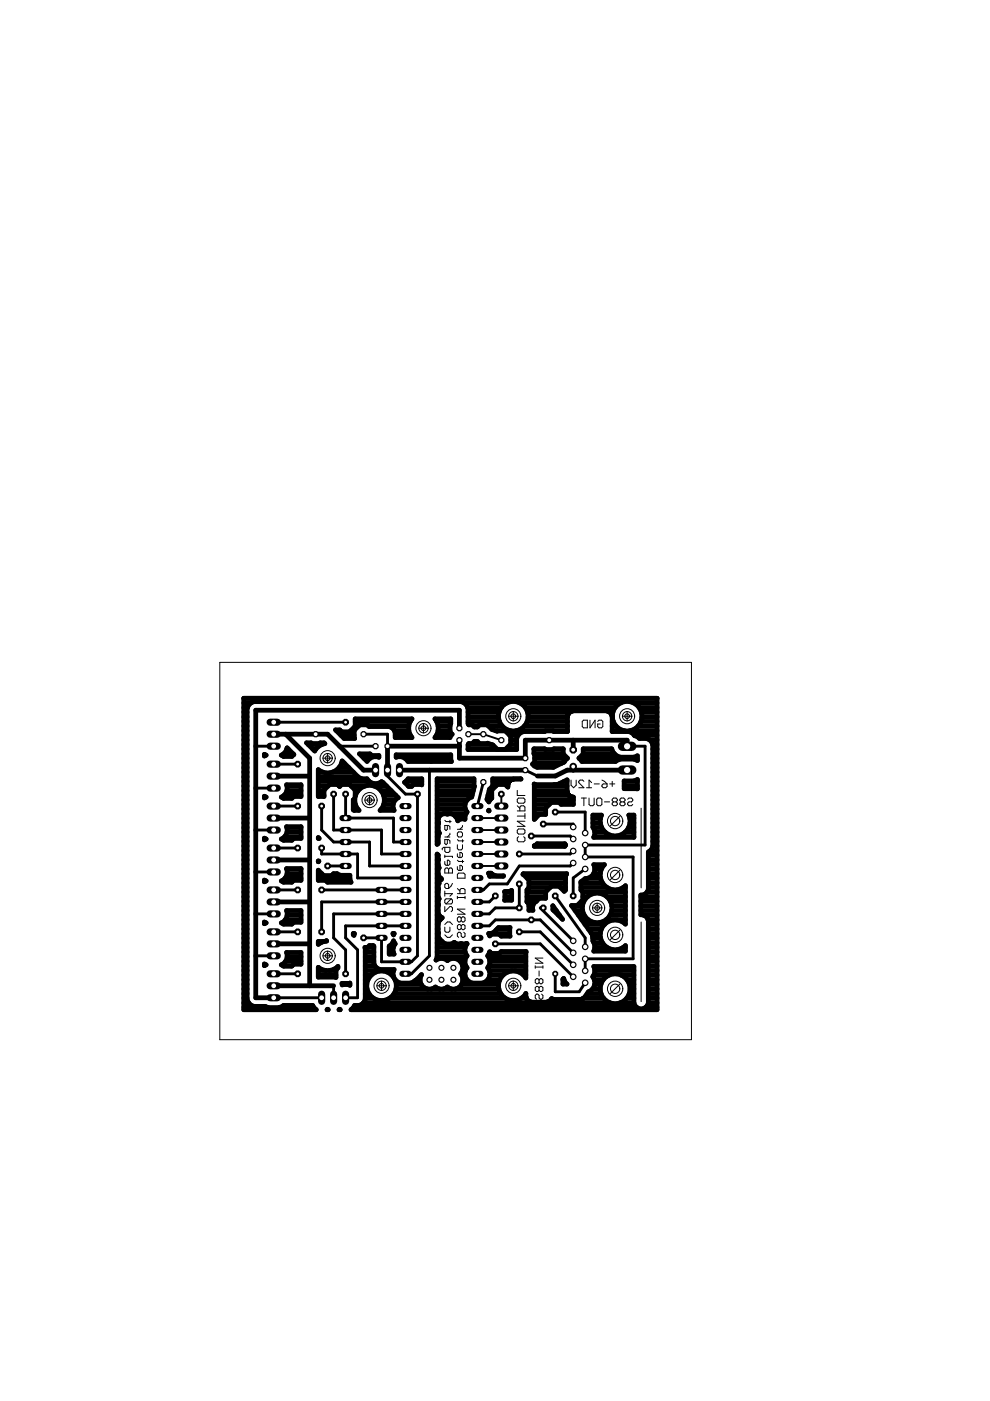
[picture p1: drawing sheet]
<svg xmlns="http://www.w3.org/2000/svg" width="210mm" height="297mm" viewBox="0 0 210 297" stroke-linecap="round" stroke-linejoin="round" font-family="sans-serif">
<g fill="none" stroke="#000" stroke-width=".21">
<path d="M46.6 140.4h100v80h-100zM69.5 159.7v2.1M88.8 154.4h2M89.8 153.4v2M107.8 151.9h2.1M108.8 150.8v2.1M123.7 152.7h.8v1.6h-.8l-.3-.3v-1zM125.1 152.7v1.6l1.1-1.6v1.6M126.7 153l.3-.3h.5l.3 .3v1l-.3 .3h-.5l-.3-.3v-.5h.6M131.9 151.9h2.1M133 150.8v2.1M68.4 160.7h2.1"/>
<path d="M77.3 169.6h2.1M78.4 168.6v2.1M94.3 179.7v.8l.3 .2h.5l.3-.2v-.8h-1.4l-.2 .2v.3M94.3 177.5h1.1M94.3 173.9l.3 .3h1.1M94.8 175v.8l-.2 .3-.3-.3v-.8h.8l.3 .3v.5M94.8 178v.8l-.2 .3-.3-.3v-.8h.8l.3 .3v.5M95.4 173.9v.6M95.4 176.6v.3l-.6 .6M97 179.1v.8l.2 .3h.6l.3-.3v-.8M97 178l.2 .3h1.1M97 175.8h1.1"/>
<path d="M97.2 176.4h.6l.3 .2v.6l-.3 .3h-.6l-.2-.3v-.6zM98.1 175v.3l-.6 .5M98.1 178v.6M109.7 169.5l.2-.3h1.1l.3 .3v.5l-.3 .3h-1.1l-.2-.3zM109.7 171.9h1.6v-.8l-.3-.3h-.5l-.3 .3v.8M109.7 167.6v1.1h1.6M109.7 173h1.6M109.7 170.8l.5 .6M109.9 177.4l-.2 .3v.5l.2 .3h1.1l.3-.3v-.5l-.3-.3M109.9 175.8h1.1l.3 .2v.6l-.3 .2h-1.1l-.2-.2v-.6zM111.3 172.5v1.1M111.3 174.1h-1.6l1.6 1.1h-1.6"/>
<path d="M121.1 165.4v1.1l.5 .5 .6-.5v-1.1M123.3 169.2h1M123.8 169.2v1.6M123.8 165.7l-.3-.3h-.5l-.3 .3v.2l1.1 1.1h-1.1M124.4 167h1M124.9 169.2v1.4l.3 .2h.5l.3-.2v-1.4M125.4 165.9l-.5-.5v1.6M126 166.2h1.1M126.5 169.5l.3-.3h.5l.3 .3v1.1l-.3 .2h-.5l-.3-.2zM127.6 165.4l.6 .3 .5 .5M127.9 166.2h.8v.5l-.3 .3h-.5l-.3-.3v-.2zM128.2 170h1"/>
<path d="M129.3 166.2h1M129.8 165.7v1M130.1 170l-.3-.3v-.2l.3-.3h.5l.3 .3v.2l-.3 .3M130.1 170l-.3 .3v.3l.3 .2h.5l.3-.2v-.3l-.3-.3M130.1 170h.5M131.4 173.1l-2 2M131.7 170l-.3-.3v-.2l.3-.3h.5l.3 .3v.2l-.3 .3M131.7 170h.5M131.7 170l-.3 .3v.3l.3 .2h.5l.3-.2v-.3l-.3-.3M133.1 169.5l.2-.3h.6l.3 .3v.2l-.3 .3h-.6l-.2 .3v.3l.2 .2h.6l.3-.2M135.9 171.3v16.9M94.3 198.2l.5 .5h.6l.5-.5"/>
<path d="M94.3 196l.5-.5h.6l.5 .5M94.3 196.6v.8l.3 .3h.5l.3-.3v-.8M94.3 187.6l.3-.3h.2l.3 .3v.8h-.5l-.3-.3zM94.3 184.3l.3-.3h.2l.3 .3 .3-.3h.3l.2 .3v.8h-1.6zM94.3 182.7v.5l.3 .3h.5l.3-.3v-.5l-.3-.3h-.3v1.1M94.3 181.3v.5M94.3 188.9v1.1M94.3 192.2v1.1l1.1-1.1h.3l.2 .3v.5l-.2 .3M94.3 181.6h1.6v.2M94.3 189.5h1.6l-.5 .5M95.1 184.3v.8M95.7 190.6h-1.1l-.3 .2v.6l.3 .3"/>
<path d="M95.7 190.6l.2 .2v.6l-.2 .3h-1.1M95.7 190.6l-1.1 1.1M95.9 187.3l-.2 .5-.6 .6M97 189.5h1.6v-.8l-.3-.3h-.5l-.3 .3v.8M97 181v.6l.2 .2h.6l.3-.2v-.6l-.3-.3h-.3v1.1M97 183.7v.6l.2 .3h.6l.3-.3v-.6l-.3-.2h-.3v1.1M97 190v.6M97 190.3h1.6M97 188.4l.5 .5M97 182.4l.2 .2h1.1M97.2 185.1h1.1l.3 .3v.8h-1.6v-.8zM97.8 194.7l.3-.3h.2l.3 .3v.5l-.3 .3h-.2l-.3-.3"/>
<path d="M97.8 196.3l.3-.3h.2l.3 .3v.5l-.3 .3h-.2l-.3-.3M97.8 194.7v.5M97.8 196.3v.5M97.8 194.7l-.3-.3h-.3l-.2 .3v.5l.2 .3h.3l.3-.3M97.8 196.3l-.3-.3h-.3l-.2 .3v.5l.2 .3h.3l.3-.3M98.1 182.4v.5M98.3 197.7l.3 .2v.6l-.3 .2h-.2l-.3-.2v-.6l-.3-.2h-.3l-.2 .2v.6l.2 .2M98.6 190v.6M98.6 192.7h-1.6l1.6 1.1h-1.6M125.6 192.5h2M126.6 191.5v2M131.4 197.2l-2 2"/>
<path d="M131.4 184.5l-2 2M135.9 195.5v16.9M68.4 202.7h2.1M69.5 201.6v2.1M79.9 209h2M80.9 208v2M107.8 209h2.1M108.8 208v2M113.5 204.8v.5M113.5 205h1.6M114.3 209.4l-.3-.3h-.2l-.3 .3v.5l.3 .3h.2l.3-.3M114.3 207.8l-.3-.3h-.2l-.3 .3v.5l.3 .3h.2l.3-.3"/>
<path d="M114.3 207.8l.3-.3h.2l.3 .3v.5l-.3 .3h-.2l-.3-.3M114.3 209.4l.3-.3h.2l.3 .3v.5l-.3 .3h-.2l-.3-.3M114.3 205.9v1M114.3 207.8v.5M114.3 209.4v.5M114.8 210.8l.3 .2v.6l-.3 .3h-.2l-.3-.3v-.6l-.3-.2h-.2l-.3 .2v.6l.3 .3M115.1 204.8v.5M115.1 203.1h-1.6l1.6 1.1h-1.6M131.4 208.6l-2 2.1"/>
<circle cx="89.8" cy="154.4" r="1.6"/>
<circle cx="89.8" cy="154.4" r=".5"/>
<circle cx="89.8" cy="154.4" r=".99"/>
<circle cx="108.8" cy="151.9" r="1.6"/>
<circle cx="108.8" cy="151.9" r=".5"/>
<circle cx="108.8" cy="151.9" r=".99"/>
<circle cx="133" cy="151.9" r="1.6"/>
<circle cx="133" cy="151.9" r=".5"/>
<circle cx="133" cy="151.9" r=".99"/>
<circle cx="69.5" cy="160.7" r="1.6"/>
<circle cx="69.5" cy="160.7" r=".5"/>
<circle cx="69.5" cy="160.7" r=".99"/>
<circle cx="78.4" cy="169.6" r="1.6"/>
<circle cx="78.4" cy="169.6" r=".5"/>
<circle cx="78.4" cy="169.6" r=".99"/>
<circle cx="130.4" cy="174.1" r="1.63"/>
<circle cx="130.4" cy="174.1" r=".99"/>
<circle cx="126.6" cy="192.5" r="1.6"/>
<circle cx="126.6" cy="192.5" r=".5"/>
<circle cx="126.6" cy="192.5" r=".99"/>
<circle cx="130.4" cy="198.2" r="1.63"/>
<circle cx="130.4" cy="185.5" r="1.63"/>
<circle cx="130.4" cy="198.2" r=".99"/>
<circle cx="130.4" cy="185.5" r=".99"/>
<circle cx="69.5" cy="202.7" r="1.6"/>
<circle cx="69.5" cy="202.7" r=".5"/>
<circle cx="69.5" cy="202.7" r=".99"/>
<circle cx="80.9" cy="209" r="1.6"/>
<circle cx="80.9" cy="209" r=".5"/>
<circle cx="80.9" cy="209" r=".99"/>
<circle cx="108.8" cy="209" r="1.6"/>
<circle cx="108.8" cy="209" r=".5"/>
<circle cx="108.8" cy="209" r=".99"/>
<circle cx="130.4" cy="209.6" r="1.63"/>
<circle cx="130.4" cy="209.6" r=".99"/>
</g>
<g fill="none" stroke="#000" stroke-width="1.3">
<path d="M72.6 178.5h1.3M72.6 173.4h1.3M72.6 176h1.3M85.3 178.5h1.3M85.3 170.9h1.3M85.3 173.4h1.3M85.3 176h1.3M100.6 178.5h1.3M100.6 170.9h1.3M100.6 173.4h1.3M100.6 176h1.3M72.6 183.6h1.3"/>
<path d="M72.6 181.1h1.3M80.2 198.8h1.4M80.2 196.3h1.4M80.2 193.8h1.4M80.2 191.2h1.4M80.2 188.7h1.4M85.3 198.8h1.3M85.3 196.3h1.3M85.3 193.8h1.3M85.3 191.2h1.3M85.3 188.7h1.3M85.3 186.1h1.3"/>
<path d="M85.3 183.6h1.3M85.3 181.1h1.3M100.6 198.8h1.3M100.6 196.3h1.3M100.6 193.8h1.3M100.6 191.2h1.3M100.6 188.7h1.3M100.6 186.1h1.3M100.6 183.6h1.3M100.6 181.1h1.3M85.3 206.5h1.3M85.3 203.9h1.3"/>
<path d="M85.3 201.4h1.3M100.6 206.5h1.3M100.6 203.9h1.3M100.6 201.4h1.3"/>
</g>
<g fill="#000">
<circle cx="66.9" cy="155.7" r=".71"/>
<circle cx="73.3" cy="153.1" r=".77"/>
<circle cx="77.1" cy="155.7" r=".71"/>
<circle cx="79.6" cy="158.2" r=".71"/>
<circle cx="82.2" cy="158.2" r=".71"/>
<circle cx="97.4" cy="154.4" r=".71"/>
<circle cx="97.4" cy="156.9" r=".71"/>
<circle cx="99.3" cy="155.7" r=".71"/>
<circle cx="102.5" cy="155.7" r=".71"/>
<circle cx="106.3" cy="156.9" r=".71"/>
<circle cx="116.5" cy="156.9" r=".71"/>
<circle cx="121.5" cy="159" r=".87"/>
<circle cx="63.1" cy="162" r=".77"/>
<circle cx="63.1" cy="179.8" r=".77"/>
<circle cx="63.1" cy="170.9" r=".77"/>
<circle cx="68.2" cy="170.9" r=".77"/>
<circle cx="68.2" cy="179.8" r=".77"/>
<circle cx="70.7" cy="168.4" r=".77"/>
<circle cx="73.3" cy="168.4" r=".77"/>
<circle cx="88.5" cy="168.4" r=".77"/>
<circle cx="102.5" cy="165.8" r=".71"/>
<circle cx="106.3" cy="168.4" r=".77"/>
<circle cx="111.4" cy="160.7" r=".71"/>
<circle cx="111.4" cy="163.3" r=".71"/>
<circle cx="112.6" cy="177.3" r=".77"/>
<circle cx="115.2" cy="174.7" r=".77"/>
<circle cx="117.7" cy="172.2" r=".77"/>
<circle cx="121.5" cy="162.5" r=".8"/>
<circle cx="121.5" cy="175.3" r=".7"/>
<circle cx="121.5" cy="177.9" r=".7"/>
<circle cx="124.1" cy="176.6" r=".7"/>
<circle cx="124.1" cy="179.2" r=".7"/>
<circle cx="63.1" cy="197.6" r=".77"/>
<circle cx="63.1" cy="188.7" r=".77"/>
<circle cx="68.2" cy="197.6" r=".77"/>
<circle cx="68.2" cy="188.7" r=".77"/>
<circle cx="69.5" cy="183.6" r=".77"/>
<circle cx="77.1" cy="198.8" r=".77"/>
<circle cx="92.9" cy="187.3" r=".51"/>
<circle cx="92.9" cy="190.6" r=".51"/>
<circle cx="92.9" cy="184" r=".51"/>
<circle cx="93.4" cy="186.5" r=".51"/>
<circle cx="105" cy="190" r=".77"/>
<circle cx="110.1" cy="181.1" r=".77"/>
<circle cx="110.1" cy="197.6" r=".77"/>
<circle cx="110.1" cy="187.4" r=".77"/>
<circle cx="110.1" cy="192.5" r=".77"/>
<circle cx="112.6" cy="195" r=".77"/>
<circle cx="115.2" cy="192.5" r=".77"/>
<circle cx="117.7" cy="190" r=".77"/>
<circle cx="121.5" cy="190" r=".77"/>
<circle cx="121.5" cy="183" r=".7"/>
<circle cx="121.5" cy="180.4" r=".7"/>
<circle cx="121.5" cy="199.5" r=".7"/>
<circle cx="124.1" cy="184.2" r=".7"/>
<circle cx="124.1" cy="181.7" r=".7"/>
<circle cx="63.1" cy="206.5" r=".77"/>
<circle cx="73.3" cy="206.5" r=".77"/>
<circle cx="91.1" cy="205.2" r=".65"/>
<circle cx="91.1" cy="207.7" r=".65"/>
<circle cx="93.6" cy="205.2" r=".65"/>
<circle cx="93.6" cy="207.7" r=".65"/>
<circle cx="96.1" cy="207.7" r=".65"/>
<circle cx="96.1" cy="205.2" r=".65"/>
<circle cx="97.8" cy="200.1" r=".51"/>
<circle cx="105" cy="200.1" r=".77"/>
<circle cx="117.7" cy="206.5" r=".69"/>
<circle cx="121.5" cy="207.1" r=".7"/>
<circle cx="121.5" cy="204.6" r=".7"/>
<circle cx="121.5" cy="202" r=".7"/>
<circle cx="124.1" cy="205.8" r=".7"/>
<circle cx="124.1" cy="208.4" r=".7"/>
<circle cx="124.1" cy="200.7" r=".7"/>
<circle cx="124.1" cy="203.3" r=".7"/>
</g>
<g fill="none" stroke="#000" stroke-width="1.5">
<path d="M57.3 153.1h1.5M57.3 155.7h1.5M57.3 158.2h1.5M57.3 162h1.5M57.3 164.6h1.5M57.3 167.1h1.5M57.3 170.9h1.5M57.3 173.4h1.5M57.3 176h1.5M57.3 179.8h1.5M79.6 162.5v1.5M82.2 162.5v1.5"/>
<path d="M84.7 162.5v1.5M105.5 170.9h1.6M105.5 173.4h1.6M105.5 176h1.6M105.5 178.5h1.6M57.3 182.3h1.5M57.3 184.9h1.5M57.3 188.7h1.5M57.3 191.2h1.5M57.3 193.8h1.5M57.3 197.6h1.5M105.5 181.1h1.6"/>
<path d="M105.5 183.6h1.6M57.3 200.1h1.5M57.3 202.7h1.5M57.3 206.5h1.5M57.3 209h1.5M57.3 211.5h1.5M68.2 210.8v1.5M70.7 210.8v1.5M73.3 210.8v1.5"/>
</g>
<path d="M132 158.2h2M132 163.3h2" fill="none" stroke="#000" stroke-width="2"/>
<g fill="none" stroke="#000" stroke-width=".61">
<path d="M54.2 158.2h3.8M58 153.1h15.3M72 158.2h7.6M77.1 155.7h5.1v2.5M133 158.2h3.8v21h-12.7v2.5h10.1v21.6h-10.1v2.5M54.2 176h3.8M54.2 167.1h3.8M58 162h5.1M58 170.9h5.1M58 179.8h5.1M68.2 170.9v5.1l2.5 2.5h7.7v5.1h7.6M68.2 179.8v1.3h7.6v5h10.2"/>
<path d="M70.7 168.4v7.6h10.2v5.1h5.1M73.3 168.4v5h10.1v5.1h2.6M82.2 163.3v1.3l3.8 3.8h2.5v34.3l-1.3 1.2h-6.3v-5.1h-3.8M91.1 163.3v39.4l-3.9 3.8h-1.2M102.5 165.8l-1.3 5.1M111.4 163.3l2.5 1.2M112.6 177.3h8.3l.6 .6M115.2 174.7h6.3v.6M117.7 172.2h6.4v4.4M54.2 193.8h3.8M54.2 184.9h3.8M58 188.7h5.1"/>
<path d="M58 191.2h5.1M58 197.6h5.1M68.2 188.7h17.8M69.5 183.6h3.8M86 196.3h-12.7v2.5l2.5 2.6v10.1h-2.5M86 193.8h-15.3v5l2.6 2.6v5.1M86 191.2h-17.8v6.4M101.2 196.3h2.6l1.2-1.3h9.5l7 7M105 190l-1.2 1.2h-2.6M110.1 197.6h4.4l7 7M110.1 187.4v5.1h-5.1l-1.2 1.3h-2.6M115.2 192.5h-.7l7 7"/>
<path d="M117.7 190l6.4 8.8v1.9M121.5 180.4l-.6 .7h-10.8M121.5 183l-.6 .6h-10.8l-2.5 3.8h-3.8l-1.3 1.3h-1.3M124.1 184.2l-2.6 1.9v3.9M54.2 202.7h3.8M58 206.5h5.1M58 211.5h10.2M70.7 209v2.5M105 200.1h9.5l7 7M117.7 206.5v3.8h5.1l1.3-1.9"/>
</g>
<g fill="none" stroke="#000" stroke-width="1">
<path d="M51.7 159.8h.7M51.7 154.9h.7M51.7 158.8h.7M51.7 157.8h.7M51.7 156.9h.7M51.7 155.9h.7M51.7 153.9h.7M51.7 153h.7M51.7 152h.7M51.7 151h.7M51.7 150h.8M51.7 149h1.5"/>
<path d="M53.2 149l.7-.2h43.9l.6 .2M53.2 149l-.5 .5-.3 .7v61.7l.3 .7M56.1 159.9l.3 .2-.3 .2zM58 155.7h11.5l7.6 7.6h2.5M60.1 159.8h2M60.6 155.7l5.1 5v48.3M60.8 158.8h.4M60.9 158.6l1.4 1.4-.4 .4h-1.8l-.5-.3a1.94 1.94 0 0 0 1.3-1.5zM62.3 160h.1M65 157.5h1l.1 .1 2.6-.1 .2 .2a2.93 2.93 0 0 0-2.2 1.5zM65.3 157.8h2.9M66.3 158.8h.7"/>
<path d="M71.1 154.8h.9l.4 .4h1.7l1.2-1.2v-1.6h12a3.1 3.1 0 0 0 0 4h-3.5a1.81 1.81 0 0 0-1.3-2.4h-4.2l-.4-.3h-1.6l-1.2 1.1 .1 1.8h-2.2zM71.3 154.9h.9M72.3 155.9h2.8M74.4 154.9h.7M75.3 153.9h.7M75.3 153h11.7M76.2 159.8h2.2l.4 .4h1.5v.4a2 2 0 0 0-2.5 .8zM78.2 153.9h8.5M83.6 154.9h3.1M83.8 155.9h3.2M92.2 152.4h3.4l-.2 2.8 .5 .5-.5 .4v.3h-3.2a3.1 3.1 0 0 0 0-4zM92.5 155.9h3.1"/>
<path d="M92.6 153h3M92.9 154.9h2.5M92.9 153.9h2.5M97.4 154.4v-3.8h-43.2v60.9h3.8M97.4 156.9v3.8h14v-3.8h21.6v1.3M97.4 158.2h-15.2v5.1M98.4 149l.6 .5 .2 .7v3.2l.2 .3h.7l.5 .4h.6l.5-.4h1.6l1 1 1.2 .3M98.5 149h8.9M99.2 150h7.1M99.2 158.8h6.2M99.2 153h6.7M99.2 152h6.5"/>
<path d="M99.2 151h6.6M99.3 157.8h4.9M100.4 153.9h1M103.6 153.9h2.9M105.1 154.9h3.1M107.1 155l1.2 1.1v1.7l-1.2 1.1M107.2 158.8h2.3M108.1 155.9h1.7M108.2 157.8h1.3M108.3 156.9h1.2M109.5 154.9h10.8M109.8 155.9l-.3 .7v2.3h-10.3v-1l.2-.3h.7l.5-.4h.6l.5 .4a3.5 3.5 0 0 1 3.8 1.3"/>
<path d="M110.2 149h21.4M111.2 153.9h9.1M111.4 150h19M111.8 153h8.5M111.8 151h9M112 152h8.3M113.2 158.8h2.3l.1 .1 3.8-.1v1l.9 .9-.7 .9-2.3 1.1h-3.4l-1-.7 .5-.4zM113.2 158.8h2.3M113.2 159.8h6.2M115.6 155l-.1 .1h-4.5l-.7 .3-.5 .5M117.4 158.8h2M120.3 152v3.1h-2.9l-.1-.1"/>
<path d="M120.8 151l-.3 .4-.2 .6M120.8 151l.8-.3h6.9a1.32 1.32 0 0 1 1.3 1.3M121.5 156.9v2.1M123.7 159.8h6.6M123.7 158.8h6l.3 .7 .7 .7 .8 .3h2.9l.7-.3v1.1l-.7-.4h-2.9l-1 .6h-7.1l-.6-.8 .9-.9zM123.7 158.8h6M129.3 151h.7M129.8 152v3.1h3.5l.7 .3 .5 .5M129.8 154.9h2.5M129.8 153.9h.8M129.8 153h.2M129.8 152h.1"/>
<path d="M133.6 154.9h5.7M134.4 149h4.9M134.5 155.9h4.8M134.5 155.9l1.1 .7h1.5l.6 .2 .5 .5 .2 .6v21.6l-.2 .6-.7 .5v7.9a1.5 1.5 0 0 1-1.6 1.3v4.2a1.5 1.5 0 0 1 1.6 1.2v17.5a1.56 1.56 0 0 1-1.6 1.2 1.56 1.56 0 0 1-1.5-1.2v-7.8h-8.5a1.89 1.89 0 0 1-.2 2.2 1.99 1.99 0 0 1-.9 3.2l-.8 1.1-.9 .5h-5.7l-.4-.2a1.32 1.32 0 0 1-1.2 .8h-3a1.32 1.32 0 0 1-1.2-.8M135.3 153.9h4M135.5 150h3.8M135.9 153h3.4M136 151h3.3M136.1 152h3.2M137.7 156.9h1.6M138.4 157.8h.9M138.4 159.8h.9"/>
<path d="M138.4 158.8h.9M51.7 160.8h.7M51.7 172.5h.7M51.7 170.6h.7M51.7 179.4h.7M51.7 178.4h.7M51.7 177.4h.7M51.7 176.4h.7M51.7 175.5h.7M51.7 174.5h.7M51.7 173.5h.7M51.7 171.5h.7"/>
<path d="M51.7 169.6h.7M51.7 168.6h.7M51.7 167.6h.7M51.7 166.7h.7M51.7 165.7h.7M51.7 164.7h.7M51.7 163.7h.7M51.7 162.7h.7M51.7 161.8h.7M56.1 168.8l.3 .2-.3 .2zM56.1 177.7l.3 .2-.3 .2zM58 173.4h7.7"/>
<path d="M58 164.6h7.7M60.2 168.6h3.6M60.3 177.4h3.5M60.8 166.4h3v2.5h-1.5l-.4 .4h-1.8l-.5-.3a1.98 1.98 0 0 0 1.2-2.6zM60.8 175.3h3v2.5h-1.5l-.4 .4h-1.8l-.5-.3a1.98 1.98 0 0 0 1.2-2.6zM60.8 175.5h3M60.8 167.6h3M60.9 176.4h2.9M60.9 166.7h2.9M67.5 163.2a3.1 3.1 0 0 0 5-1.9l3.5 3.5 .7 .3h1.1a2.06 2.06 0 0 0 3.1 .6l3.5 3.4a1.9 1.9 0 0 0-.8 2.7h-3a3.1 3.1 0 0 0-.7-4.9 3.1 3.1 0 0 0-4.6 2v-1.4l-1.2-1.2h-1.7l-.4 .5-.4-.5h-1.7l-1.2 1.2v1.4h-1.2zM67.5 177.6l.2 .2h-.2zM67.5 168.6h1.2"/>
<path d="M67.5 167.6h1.2M67.5 166.7h2.1M67.5 165.7h10.8M67.5 164.7h8.4M67.5 163.7h1M70.4 163.7h4.5M71.9 162.7h2.1M71.9 166.7h.2M72.4 161.8h.6M74.4 166.7h3M74.9 170.6h.5M74.9 171.5h.9"/>
<path d="M74.9 169.6h.3M75.2 169.3a2.97 2.97 0 0 0 .9 2.5l-1.2-.1v-2.1zM75.3 168.6h.1M75.3 167.6h.6M77.2 160.8h1.2M79.3 166.7h2.7M80.8 167.6h2.1M80.9 171.5h2.5M81.3 168.6h2.6M81.3 170.6h2M81.5 169.6h2.3M84 160h11.6v1.1l.1 .4h-9.2a2 2 0 0 0-2.5-.9z"/>
<path d="M84.7 163.3h26.7M85.8 165.9l.7-.8h2.9v1.3l-1.7-.1-.4 .4h-.7zM85.9 160.8h9.7M86 165.7h3.4M86.6 166.7h.8M92.7 172.5h6.1M92.7 170.6h5.9M92.7 178.4h.2M92.7 177.4h.2M92.7 176.4h.3M92.7 175.5h.2M92.7 174.5h.3"/>
<path d="M92.7 173.5h.3M92.7 171.5h6M92.7 169.6h6.4M92.7 168.6h7.4M92.7 167.6h7.7M92.7 166.7h7.8M92.7 165.7h7.8M93.1 176.6v.1M94 172.5a1.39 1.39 0 0 0-1 2 2.34 2.34 0 0 0 .1 2.1M94.6 172.5l.2 .1 .3-.1M96.9 173.5h1.7M100.5 166.6l-.5 2.4a1.95 1.95 0 0 0-1 3.2l-.4 .9v.6a1.28 1.28 0 0 0-1.5 .3 1.8 1.8 0 0 0-1.4-1.5"/>
<path d="M100.5 166.6v-1.5h-7.8v13.9l.2-.2v-1.6l.2-.5M103.3 169.6h.6M103.5 168.6h.8M103.6 171.8v.1zM103.7 167.6h.6M104.3 169.2h.1M104.5 166.7h.6M104.5 166.6l-.7 .7-.6 2.2 .4 .5 .7-.8M104.5 165.7h3.5M107.5 166.7h.2M108 165.7l.8-.5h1.7l-6-.1v1.5M108 165.7l-.3 .5v.7l-.6-.6h-1.6l-1.2 1.2v1.7"/>
<path d="M113.2 161.8h6M113.3 166.2l.3 .2h4.5l2.1-1.1v2.4a1.32 1.32 0 0 0 1.4 1.3v1.5h-2.6l-.4-.4h-1.7l-1.2 1.2v1.4h-1.4l-1 1zM113.3 172.5h2.4M113.3 179.3h.2l.4-.4h5.9l.1 .3-.1 .2h-6.5zM113.3 170.6h3.2M113.3 179.4h6.5M113.3 173.5h.2M113.3 171.5h2.4M113.3 169.6h8.3M113.3 168.6h7.3M113.3 167.6h6.9M113.3 166.7h6.9"/>
<path d="M113.4 160.8h6.9M119.6 165.7h.6M121.5 162.5v.8M122.8 160.8h12.3M125.7 174.5h1.6M125.7 173.5h1.6M125.8 175.5h1.8M125.9 177.4h8.5M126.1 176.4h2.2M127.3 174.5v-.8l.2-.9h-1.8l.1 2.7M127.3 174.5a3.2 3.2 0 0 0 3.1 2.8 3.2 3.2 0 0 0 3.2-2.8M132.3 165.6h2.1l.7-.3v2l-2.8-.1z"/>
<path d="M132.3 166.7h2.8M132.3 165.7h2.8M132.5 176.4h1.9M132.9 163.3h-12.6l-2.6 1.2h-3.8M133.3 175.5h1.1M133.5 173.5h.9M133.6 174.5v-.8l-.3-.9h1.1v4.7h-8.5l.2-.5v-.8l-.3-.7M133.6 174.5h.8M138.4 160.8h.9M138.4 172.5h.9M138.4 170.6h.9M138.4 179.4h.9"/>
<path d="M138.4 178.4h.9M138.4 177.4h.9M138.4 176.4h.9M138.4 175.5h.9M138.4 174.5h.9M138.4 173.5h.9M138.4 171.5h.9M138.4 169.6h.9M138.4 168.6h.9M138.4 167.6h.9M138.4 166.7h.9M138.4 165.7h.9"/>
<path d="M138.4 164.7h.9M138.4 163.7h.9M138.4 162.7h.9M138.4 161.8h.9M51.7 197.9h.7M51.7 185.2h.7M51.7 196h.7M51.7 193.1h.7M51.7 199.9h.7M51.7 198.9h.7M51.7 197h.7M51.7 195h.7"/>
<path d="M51.7 194h.7M51.7 192.1h.7M51.7 191.1h.7M51.7 190.1h.7M51.7 189.1h.7M51.7 188.2h.7M51.7 187.2h.7M51.7 186.2h.7M51.7 184.3h.7M51.7 183.3h.7M51.7 182.3h.7M51.7 181.3h.7"/>
<path d="M51.7 180.3h.7M56.1 186.6l.3 .2-.3 .2zM56.1 195.5l.3 .2-.3 .1zM58 191.2h7.7M58 182.3h7.7M60.4 186.2h3.4M60.5 195h3.3M60.8 184.2h3v2.5h-1.5l-.4 .4h-1.8l-.5-.3a1.98 1.98 0 0 0 1.2-2.6zM60.8 193.1h3v2.4h-1.5l-.4 .4h-1.8l-.5-.2a1.98 1.98 0 0 0 1.2-2.6zM60.8 184.3h3M60.9 185.2h2.9M60.9 194h2.9"/>
<path d="M67.5 182.5l.1 .1-.1 .1zM67.5 184.5l1.1 1.1h1.7l.4-.4h.7l.8 .4h2v.9l.2 .6h-5l-.4-.4h-1.5zM67.5 199.6h1.3l-1.3 .6zM67.5 185.2h.7M67.5 199.9h.5M67.5 186.2h6.7M69.1 199.5l.1-.1zM74.9 197.9h.2v.4zM83.3 199.9h.3M83.3 197.9h.3l-.2 .3zM83.4 199.5l.4 .6a1.84 1.84 0 0 0-.2 2.2h-1.1v-1.7l.7-.6zM92.7 197.9h.2"/>
<path d="M92.7 185.2h.2M92.7 196h.2M92.7 193.1h.2M92.7 199.9h1.3M92.7 198.9h.4M92.7 197h.2M92.7 195h.6M92.7 194h.4M92.7 192.1h.2M92.7 191.1h.2M92.7 190.1h.2M92.7 189.1h.2"/>
<path d="M92.7 188.2h.2M92.7 187.2h.2M92.7 186.2h.7M92.7 184.3h.2M92.7 183.3h.2M92.7 182.3h.2M92.7 181.3h.2M92.9 197.9v.6a2.28 2.28 0 0 0 3.3 1.4l.1-.1a1.59 1.59 0 0 0 1.5 .3l1.1-.1 .1 .1a1.88 1.88 0 0 0 0 2.6 1.88 1.88 0 0 0 0 2.5 1.98 1.98 0 0 0 1.2 3.2h2.1a1.98 1.98 0 0 0 1.1-3.2 1.88 1.88 0 0 0 0-2.5l.4-.9 .4 .3h1.7l.4-.4 5.2 .1M92.9 181.3l.1 2.4-.1 1.7 .2 .5 .5 .4-.2 .2a1.89 1.89 0 0 0-.5 1.9l.1 2M92.9 181.3l-.2-.2v21.9l-.3 .6a1.93 1.93 0 0 1 2.5 .1 1.98 1.98 0 0 1 3.2 1.1M92.9 190.5v3.1l.2 .5 .7 .5-.7 .6-.2 .5v2.2M93 190.4l-.1 .1"/>
<path d="M96.2 199.9h.2M103.6 185.1h.5l1 .6h1.7l-3 .1zM103.6 185.2h.6M104.1 197.9l.6-.2 1-1h2.4v1.8h-1.8l-.4-.4h-1.7l-.4 .3-.2-.5h4.5M105.4 197h2.7M107 189h.9l.6-.2v2.1h-1.5zM107.1 190.1h1.4M107.1 189.1h1.4M111.7 191.1h2M111.7 190.1h4M111.7 189.1h4M111.8 186.2h8.1"/>
<path d="M112.1 192.1h.9M112.1 188.2h4.5M112.1 187.2h7.8M117.2 192l2.1 2.9-2.1-2zM117.2 192.1h.1M117.4 193.1h.5M118.4 194h.2M118.8 188.2h1.1M119.9 186.2v2.5l-.3 .3-1-1.1h-1.7l-1.2 1.2M119.9 186.2l.3-1h-9.2l-.1 .2 1.2 1.2v1.7l-.4 .4v2.5l.4 .5v1.3h.9a1.55 1.55 0 0 1 .7-1.9l.6-.6h1.4v-1.4M121.2 192.1h2.3M121.9 193.1h1.6"/>
<path d="M122.6 194h1.3M123.2 188.2h5.5M123.2 187.2h4.6M123.3 191.1h.5M123.3 195h1.4M123.5 192.1a3.2 3.2 0 0 0 3.1 3.5 3.2 3.2 0 0 0 3.1-3.5M123.5 192.1a3.2 3.2 0 0 1 3.1-2.8 3.2 3.2 0 0 1 3.1 2.8M123.6 189.1l-.4-.4v-1.7l.9-.7a1.99 1.99 0 0 0 1.8-3h2.3a3.1 3.1 0 0 0 0 4.5 3.1 3.1 0 0 0 4.4 0v8.1a3.2 3.2 0 0 0-4.4 .1 3.2 3.2 0 0 0 0 4.4 3.2 3.2 0 0 0 4.4 .1v1.2h-6.7a1.9 1.9 0 0 0-.2-2.2v-1l-.2-.6M123.6 189.1v1.7l-1.2 1.2h-1.2l4.3 5.9M123.6 190.1h1M123.6 189.1h9M124 196h4.2"/>
<path d="M124.6 186.2h2.8M124.7 197h2.8M125.5 197.9h1.8M125.7 198.9h1.7M125.9 185.2h1.4M125.9 199.9h1.9M126.1 184.3h1.4M128.5 195h4.1M128.7 190.1h3.9M129.3 194h3.3M129.4 191.1h3.2M129.7 193.1h2.9"/>
<path d="M129.7 192.1h2.9M132.1 188.2h.5M135.9 193.1h3.4M135.9 192.1h3.4M135.9 191.1h3.4M135.9 190.1h3.4M136.4 194h2.9M137.2 189.1h2.1M137.4 195h1.9M137.5 197.9h1.8M137.5 185.2h1.8M137.5 196h1.8"/>
<path d="M137.5 199.9h1.8M137.5 198.9h1.8M137.5 197h1.8M137.5 188.2h1.8M137.5 187.2h1.8M137.5 186.2h1.8M137.5 184.3h1.8M137.5 183.3h1.8M137.5 182.3h1.8M137.5 181.3h1.8M137.9 180.3h1.4M51.7 213.6h5.1"/>
<path d="M51.7 200.9h.7M51.7 209.7h.7M51.7 204.8h.7M51.7 205.8h.7M51.7 208.7h.7M51.7 212.6h1M51.7 211.6h.7M51.7 210.7h.7M51.7 207.7h.7M51.7 206.7h.7M51.7 203.8h.7M51.7 202.8h.7"/>
<path d="M51.7 201.9h.7M56.1 204.4l.3 .2-.3 .1zM58 209h12.7M58 200.1h7.7M59.3 213.6h7.2M60.1 204.8h1.8M60.1 204.8l-.5-.2a1.98 1.98 0 0 0 1.2-2.7h3v2.5h-1.5l-.4 .4M60.6 203.8h3.2M60.9 202.8h2.9M67.5 205.8h3.7M67.5 206.7h3.7M69.1 205.8l-.8-.2-.8-.5v2.1h3.7v-1.6l.4-.4v-.3l-.9 .7-.8 .2"/>
<path d="M69.3 214.1h.3zM71.9 214.1h.2zM72.6 208.7h1.6M72.9 208.7l-.3 .1-.1-.3 1.7-.1v.5l-.5-.2M74.9 213.6h60.1M77 212.6h52.3M77.4 209.7h.4M77.4 204.8h2.1M77.4 205.8h6.1M77.4 208.7h.4M77.4 211.6h1.8M77.4 210.7h.8"/>
<path d="M77.4 207.7h.6M77.4 206.7h1.3M77.4 203.8h1.9M77.4 202.8h1.9M77.4 201.9h1.9M77.9 200.9l.4-.4 1 .1v3.6l.2 .6 .5 .5 .6 .3h3l-.3 .5v.8l.3 .5a3.1 3.1 0 0 0-5.4 .2 3.1 3.1 0 0 0 2.7 4.6 3.1 3.1 0 0 0 2.8-4.5l.5 .4 .7 .3h2.1a6.2 6.2 0 0 0 2.4-1.8 1.99 1.99 0 0 0 .3 2.6 1.99 1.99 0 0 0 2.6 .1 1.88 1.88 0 0 0 2.6 0 1.98 1.98 0 0 0 2.7-.1 1.98 1.98 0 0 0 .1-2.7l.4-.9v-.8M79.3 200.9h-1.9v11a1.78 1.78 0 0 1-2.2 1.3l-.8 .9h64.9v-66.1h-87.6v66.1h15.3l-.7-.9h-6.2l-.9 .4h-2.3l-.7-.2h-2.3l-.7-.3-.5-.5M82.5 200.9h.9M82.5 201.9h.9M82.6 211.6h24.5M83.1 206.7h.2M83.5 210.7h22.7"/>
<path d="M83.8 207.7h.1M83.9 209.7h6.7M84 208.7h5.3M88.3 207.7h.8M89.3 206.7h.1M91.5 209.7h1.6M92.7 200.9h5.9M92.7 202.8h6.2M92.7 201.9h5.9M94.1 209.7h1.6M96.6 209.7h9.2M97.5 203.8h1.1"/>
<path d="M97.9 206.7h.7M97.9 208.7h7.8M98 205.8h.7M98.1 204.8h.7M98.1 207.7h.9M103.4 207.7h2.6M103.6 202.8h7.9M103.6 204.8h7.9M103.7 205.8h7.8M103.8 201.9h.1M103.8 206.7h2.9M103.8 203.8h7.7"/>
<path d="M106.2 201.9h5.3M110.5 211.6h1.1M111 206.7h.5M111.5 210.7h.1M111.5 210.6l.1 1.1M111.5 201.8v5.6a3.1 3.1 0 0 0-4.7-.8 3.1 3.1 0 0 0 0 4.8 3.1 3.1 0 0 0 4.7-.8M119.3 207.6l.2-.2 .3 .8 .4 .4h-.9zM119.3 207.7h.3M123.7 211.6h4.3M124.5 210.7h2.9M125.6 209.7h1.7M125.9 206.7h3.2"/>
<path d="M126 207.7h1.9M126.1 200.9h2.6M126.1 205.8h8.3M126.1 208.7h1.3M127.9 207.7a3.2 3.2 0 0 0 .4 4.3 3.2 3.2 0 0 0 4.3 0 3.2 3.2 0 0 0 .3-4.3M127.9 207.7a3.2 3.2 0 0 1 5 0M131.5 212.6h2.9M131.7 206.7h2.7M132.1 200.9h.5M132.9 211.6h1.5M133 207.7h1.4M133.4 210.7h1"/>
<path d="M133.4 208.7h1M133.6 209.7h.8M136.9 213.6h2.4M137.5 200.9h1.8M137.5 209.7h1.8M137.5 204.8h1.8M137.5 205.8h1.8M137.5 208.7h1.8M137.5 212.6h1.8M137.5 211.6h1.8M137.5 210.7h1.8M137.5 207.7h1.8"/>
<path d="M137.5 206.7h1.8M137.5 203.8h1.8M137.5 202.8h1.8M137.5 201.9h1.8"/>
<circle cx="108.8" cy="151.9" r="3.2"/>
<circle cx="133" cy="151.9" r="3.2"/>
</g>
<path d="M99.3 155.7h3.2l3.8 1.2M101.2 173.4h5.1M101.2 176h5.1M101.2 178.5h5.1M106.3 168.4v2.5M101.2 181.1h5.1M101.2 183.6h5.1" fill="none" stroke="#000" stroke-width=".41"/>
<g fill="#fff">
<circle cx="101.2" cy="206.5" r=".4"/>
<circle cx="101.2" cy="203.9" r=".4"/>
<circle cx="101.2" cy="201.4" r=".4"/>
<circle cx="101.2" cy="198.8" r=".4"/>
<circle cx="101.2" cy="196.3" r=".4"/>
<circle cx="101.2" cy="193.8" r=".4"/>
<circle cx="101.2" cy="191.2" r=".4"/>
<circle cx="101.2" cy="188.7" r=".4"/>
<circle cx="101.2" cy="186.1" r=".4"/>
<circle cx="101.2" cy="183.6" r=".4"/>
<circle cx="101.2" cy="181.1" r=".4"/>
<circle cx="101.2" cy="178.5" r=".4"/>
<circle cx="86" cy="206.5" r=".4"/>
<circle cx="86" cy="203.9" r=".4"/>
<circle cx="86" cy="201.4" r=".4"/>
<circle cx="86" cy="186.1" r=".4"/>
<circle cx="86" cy="183.6" r=".4"/>
<circle cx="86" cy="181.1" r=".4"/>
<circle cx="86" cy="178.5" r=".4"/>
<circle cx="86" cy="170.9" r=".4"/>
<circle cx="101.2" cy="170.9" r=".4"/>
<circle cx="101.2" cy="173.4" r=".4"/>
<circle cx="101.2" cy="176" r=".4"/>
<circle cx="86" cy="173.4" r=".4"/>
<circle cx="86" cy="176" r=".4"/>
<circle cx="86" cy="198.8" r=".4"/>
<circle cx="91.1" cy="205.2" r=".4"/>
<circle cx="93.6" cy="205.2" r=".4"/>
<circle cx="96.1" cy="205.2" r=".4"/>
<circle cx="86" cy="188.7" r=".4"/>
<circle cx="86" cy="191.2" r=".4"/>
<circle cx="86" cy="193.8" r=".4"/>
<circle cx="86" cy="196.3" r=".4"/>
<circle cx="91.1" cy="207.7" r=".4"/>
<circle cx="93.6" cy="207.7" r=".4"/>
<circle cx="96.1" cy="207.7" r=".4"/>
<circle cx="84.7" cy="163.3" r=".51"/>
<circle cx="82.2" cy="163.3" r=".51"/>
<circle cx="79.6" cy="163.3" r=".51"/>
<circle cx="58" cy="153.1" r=".51"/>
<circle cx="58" cy="155.7" r=".51"/>
<circle cx="58" cy="158.2" r=".51"/>
<circle cx="58" cy="162" r=".51"/>
<circle cx="58" cy="164.6" r=".51"/>
<circle cx="58" cy="167.1" r=".51"/>
<circle cx="58" cy="170.9" r=".51"/>
<circle cx="58" cy="173.4" r=".51"/>
<circle cx="58" cy="176" r=".51"/>
<circle cx="58" cy="179.8" r=".51"/>
<circle cx="58" cy="182.3" r=".51"/>
<circle cx="58" cy="184.9" r=".51"/>
<circle cx="58" cy="188.7" r=".51"/>
<circle cx="58" cy="191.2" r=".51"/>
<circle cx="58" cy="193.8" r=".51"/>
<circle cx="58" cy="197.6" r=".51"/>
<circle cx="58" cy="200.1" r=".51"/>
<circle cx="58" cy="202.7" r=".51"/>
<circle cx="58" cy="206.5" r=".51"/>
<circle cx="58" cy="209" r=".51"/>
<circle cx="58" cy="211.5" r=".51"/>
<circle cx="73.3" cy="211.5" r=".51"/>
<circle cx="70.7" cy="211.5" r=".51"/>
<circle cx="68.2" cy="211.5" r=".51"/>
<circle cx="80.9" cy="198.8" r=".41"/>
<circle cx="80.9" cy="196.3" r=".41"/>
<circle cx="80.9" cy="193.8" r=".41"/>
<circle cx="80.9" cy="191.2" r=".41"/>
<circle cx="80.9" cy="188.7" r=".41"/>
<circle cx="73.3" cy="183.6" r=".41"/>
<circle cx="73.3" cy="181.1" r=".41"/>
<circle cx="73.3" cy="178.5" r=".41"/>
<circle cx="73.3" cy="176" r=".41"/>
<circle cx="73.3" cy="173.4" r=".41"/>
<circle cx="133" cy="158.2" r=".66"/>
<circle cx="133" cy="163.3" r=".66"/>
<circle cx="97.4" cy="156.9" r=".41"/>
<circle cx="99.3" cy="155.7" r=".41"/>
<circle cx="97.4" cy="154.4" r=".41"/>
<circle cx="102.5" cy="155.7" r=".41"/>
<circle cx="102.5" cy="165.8" r=".41"/>
<circle cx="106.3" cy="156.9" r=".41"/>
<circle cx="116.5" cy="156.9" r=".41"/>
<circle cx="121.5" cy="204.6" r=".45"/>
<circle cx="124.1" cy="205.8" r=".45"/>
<circle cx="121.5" cy="207.1" r=".45"/>
<circle cx="124.1" cy="203.3" r=".45"/>
<circle cx="124.1" cy="208.4" r=".45"/>
<circle cx="121.5" cy="202" r=".45"/>
<circle cx="124.1" cy="200.7" r=".45"/>
<circle cx="121.5" cy="199.5" r=".45"/>
<circle cx="121.5" cy="180.4" r=".45"/>
<circle cx="124.1" cy="181.7" r=".45"/>
<circle cx="121.5" cy="183" r=".45"/>
<circle cx="124.1" cy="179.2" r=".45"/>
<circle cx="124.1" cy="184.2" r=".45"/>
<circle cx="121.5" cy="177.9" r=".45"/>
<circle cx="124.1" cy="176.6" r=".45"/>
<circle cx="121.5" cy="175.3" r=".45"/>
<circle cx="82.2" cy="158.2" r=".41"/>
<circle cx="79.6" cy="158.2" r=".41"/>
<circle cx="111.4" cy="160.7" r=".41"/>
<circle cx="111.4" cy="163.3" r=".41"/>
<circle cx="66.9" cy="155.7" r=".41"/>
<circle cx="77.1" cy="155.7" r=".41"/>
<circle cx="121.5" cy="159" r=".41"/>
<circle cx="121.5" cy="162.5" r=".41"/>
<circle cx="106.3" cy="170.9" r=".51"/>
<circle cx="106.3" cy="173.4" r=".51"/>
<circle cx="106.3" cy="176" r=".51"/>
<circle cx="106.3" cy="178.5" r=".51"/>
<circle cx="106.3" cy="181.1" r=".51"/>
<circle cx="106.3" cy="183.6" r=".51"/>
<circle cx="73.3" cy="153.1" r=".3"/>
<circle cx="73.3" cy="168.4" r=".3"/>
<circle cx="63.1" cy="162" r=".3"/>
<circle cx="70.7" cy="168.4" r=".3"/>
<circle cx="63.1" cy="170.9" r=".3"/>
<circle cx="68.2" cy="170.9" r=".3"/>
<circle cx="68.2" cy="179.8" r=".3"/>
<circle cx="63.1" cy="179.8" r=".3"/>
<circle cx="63.1" cy="188.7" r=".3"/>
<circle cx="68.2" cy="188.7" r=".3"/>
<circle cx="63.1" cy="197.6" r=".3"/>
<circle cx="68.2" cy="197.6" r=".3"/>
<circle cx="63.1" cy="206.5" r=".3"/>
<circle cx="73.3" cy="206.5" r=".3"/>
<circle cx="117.7" cy="206.5" r=".3"/>
<circle cx="121.5" cy="190" r=".3"/>
<circle cx="69.5" cy="183.6" r=".3"/>
<circle cx="77.1" cy="198.8" r=".3"/>
<circle cx="112.6" cy="177.3" r=".3"/>
<circle cx="112.6" cy="195" r=".3"/>
<circle cx="117.7" cy="190" r=".3"/>
<circle cx="117.7" cy="172.2" r=".3"/>
<circle cx="106.3" cy="168.4" r=".3"/>
<circle cx="88.5" cy="168.4" r=".3"/>
<circle cx="115.2" cy="174.7" r=".3"/>
<circle cx="115.2" cy="192.5" r=".3"/>
<circle cx="110.1" cy="181.1" r=".3"/>
<circle cx="110.1" cy="192.5" r=".3"/>
<circle cx="110.1" cy="197.6" r=".3"/>
<circle cx="110.1" cy="187.4" r=".3"/>
<circle cx="105" cy="190" r=".3"/>
<circle cx="105" cy="200.1" r=".3"/>
</g>
</svg>
